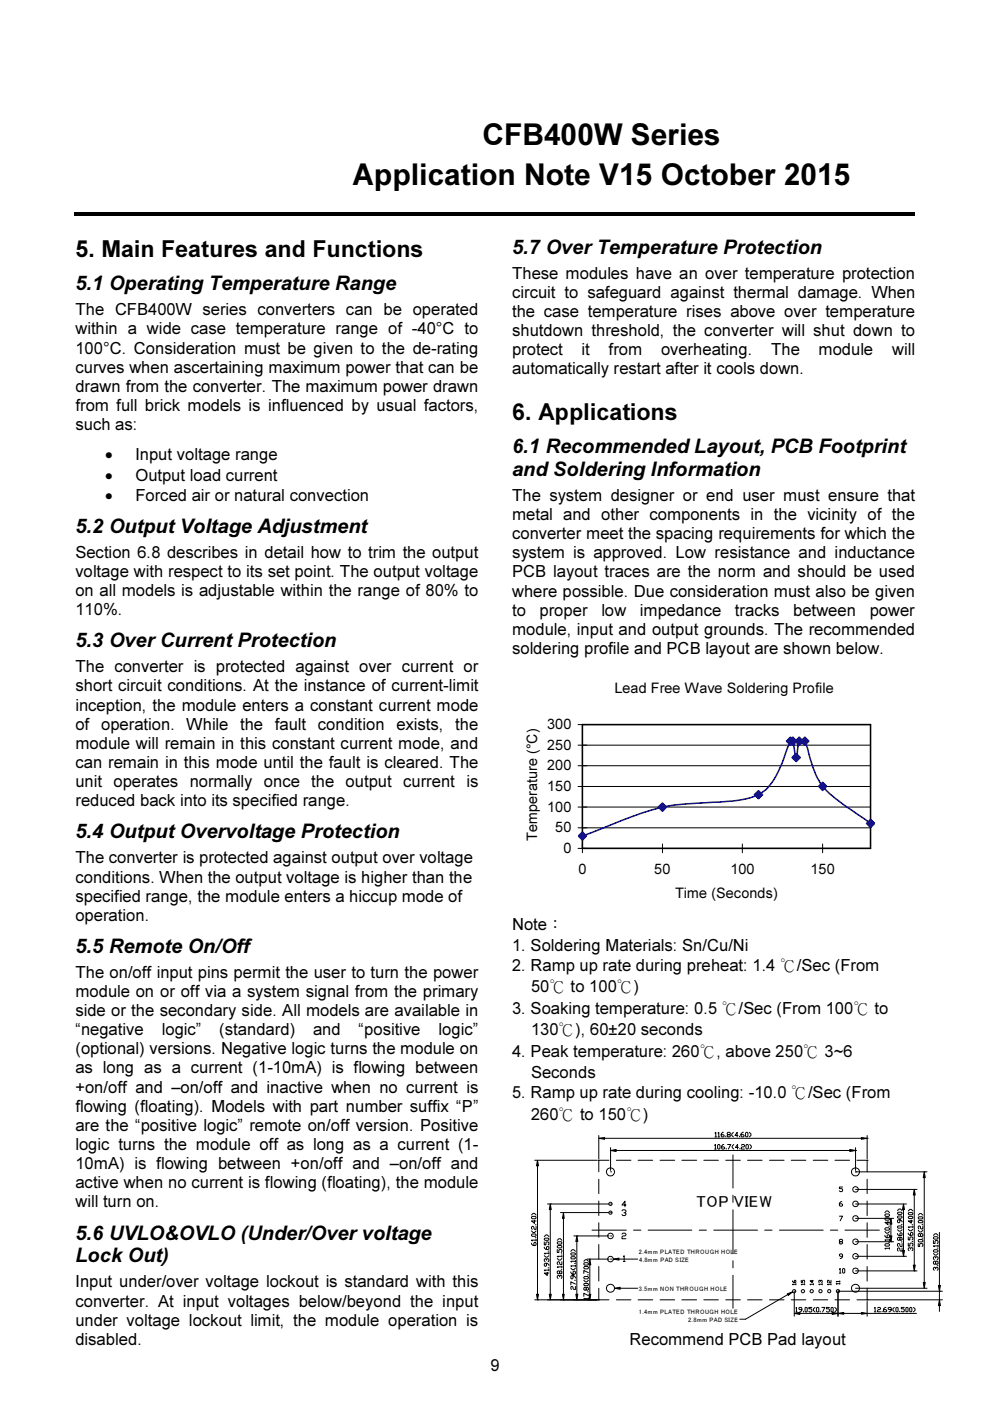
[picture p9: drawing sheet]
<svg xmlns="http://www.w3.org/2000/svg" width="210mm" height="297mm" viewBox="0 0 210 297" stroke-linecap="round" stroke-linejoin="round" font-family="sans-serif">
<defs><g id="words">
<g font-size="6.3">
<text x="102.3" y="30.8">CFB400W Series</text>
<text x="74.8" y="39.2">Application Note V15 October 2015</text>
</g>
<g font-size="5">
<text x="16" y="54.4">5. Main Features and Functions</text>
<text x="108.6" y="88.9">6. Applications</text>
</g>
<g font-size="4.2">
<text x="108.6" y="53.8">5.7 Over Temperature Protection</text>
<text x="16" y="61.6">5.1 Operating Temperature Range</text>
<text x="108.6" y="96.1">6.1 Recommended Layout, PCB Footprint</text>
<text x="108.6" y="100.9">and Soldering Information</text>
<text x="16" y="113">5.2 Output Voltage Adjustment</text>
<text x="16" y="137.2">5.3 Over Current Protection</text>
<text x="16" y="177.8">5.4 Output Overvoltage Protection</text>
<text x="16" y="202">5.5 Remote On/Off</text>
<text x="16" y="262.8">5.6 UVLO&amp;OVLO (Under/Over voltage</text>
<text x="16" y="267.7">Lock Out)</text>
</g>
<g font-size="3.5">
<text x="108.6" y="59.1">These modules have an over temperature protection</text>
<text x="108.6" y="63.1">circuit to safeguard against thermal damage. When</text>
<text x="16" y="66.8">The CFB400W series converters can be operated</text>
<text x="16" y="70.9">within a wide case temperature range of -40°C to</text>
<text x="108.6" y="67.2">the case temperature rises above over temperature</text>
<text x="108.6" y="71.2">shutdown threshold, the converter will shut down to</text>
<text x="16" y="75">100°C. Consideration must be given to the de-rating</text>
<text x="108.6" y="75.3">protect</text>
<text x="123.3" y="75.3">it</text>
<text x="129" y="75.3">from</text>
<text x="140.2" y="75.3">overheating.</text>
<text x="163.5" y="75.3">The</text>
<text x="173.6" y="75.3">module</text>
<text x="189.1" y="75.3">will</text>
<text x="16" y="79">curves when ascertaining maximum power that can be</text>
<text x="16" y="83.1">drawn from the converter. The maximum power drawn</text>
<text x="108.6" y="79.3">automatically restart after it cools down.</text>
<text x="16" y="87.1">from full brick models is influenced by usual factors,</text>
<text x="16" y="91.2">such as:</text>
<text x="22.3" y="97.6">•</text>
<text x="22.3" y="101.9">•</text>
<text x="28.7" y="97.6">Input voltage range</text>
<text x="28.7" y="101.9">Output load current</text>
<text x="22.3" y="106.2">•</text>
<text x="28.7" y="106.2">Forced air or natural convection</text>
<text x="108.6" y="106.2">The system designer or end user must ensure that</text>
<text x="108.6" y="110.3">metal and other components in the vicinity of the</text>
<text x="16" y="118.3">Section 6.8 describes in detail how to trim the output</text>
<text x="108.6" y="114.3">converter meet the spacing requirements for which the</text>
<text x="108.6" y="118.4">system is approved. Low resistance and inductance</text>
<text x="16" y="122.3">voltage with respect to its set point. The output voltage</text>
<text x="108.6" y="122.4">PCB layout traces are the norm and should be used</text>
<text x="16" y="126.4">on all models is adjustable within the range of 80% to</text>
<text x="16" y="130.5">110%.</text>
<text x="108.6" y="126.5">where possible. Due consideration must also be given</text>
<text x="108.6" y="130.6">to</text>
<text x="114.4" y="130.6">proper</text>
<text x="127.5" y="130.6">low</text>
<text x="135.7" y="130.6">impedance</text>
<text x="155.8" y="130.6">tracks</text>
<text x="168.2" y="130.6">between</text>
<text x="184.4" y="130.6">power</text>
<text x="108.6" y="134.6">module, input and output grounds. The recommended</text>
<text x="16" y="142.5">The converter is protected against over current or</text>
<text x="108.6" y="138.7">soldering profile and PCB layout are shown below.</text>
<text x="16" y="146.6">short circuit conditions. At the instance of current-limit</text>
<text x="16" y="150.7">inception, the module enters a constant current mode</text>
<text x="16" y="154.7">of operation. While</text>
<text x="50.9" y="154.7">the</text>
<text x="58.3" y="154.7">fault</text>
<text x="67.4" y="154.7">condition</text>
<text x="84" y="154.7">exists,</text>
<text x="96.5" y="154.7">the</text>
<text x="16" y="158.8">module will remain in this constant current mode, and</text>
<text x="16" y="162.9">can remain in this mode until the fault is cleared. The</text>
<text x="16" y="166.9">unit operates normally once the output current is</text>
<text x="16" y="170.9">reduced back into its specified range.</text>
<text x="16" y="183">The converter is protected against output over voltage</text>
<text x="16" y="187.1">conditions. When the output voltage is higher than the</text>
<text x="16" y="191.2">specified range, the module enters a hiccup mode of</text>
<text x="16" y="195.2">operation.</text>
<text x="108.6" y="197.1">Note：</text>
<text x="108.6" y="201.6">1. Soldering Materials: Sn/Cu/Ni</text>
<text x="16" y="207.3">The on/off input pins permit the user to turn the power</text>
<text x="108.6" y="205.8">2. Ramp up rate during preheat: 1.4 ℃/Sec (From</text>
<text x="16" y="211.4">module on or off via a system signal from the primary</text>
<text x="16" y="215.4">side or the secondary side. All models are available in</text>
<text x="108.6" y="214.9">3. Soaking temperature: 0.5 ℃/Sec (From 100℃ to</text>
<text x="112.6" y="210.4">50℃ to 100℃)</text>
<text x="16" y="219.5">“negative</text>
<text x="34.3" y="219.5">logic”</text>
<text x="46.5" y="219.5">(standard)</text>
<text x="66.4" y="219.5">and</text>
<text x="76" y="219.5">“positive</text>
<text x="93" y="219.5">logic”</text>
<text x="112.6" y="219.5">130℃), 60±20 seconds</text>
<text x="16" y="223.6">(optional) versions. Negative logic turns the module on</text>
<text x="16" y="227.6">as long as a current (1-10mA) is flowing between</text>
<text x="108.6" y="224.1">4. Peak temperature: 260℃, above 250℃ 3~6</text>
<text x="16" y="231.6">+on/off and –on/off and inactive when no current is</text>
<text x="108.6" y="232.7">5. Ramp up rate during cooling: -10.0 ℃/Sec (From</text>
<text x="112.6" y="228.6">Seconds</text>
<text x="16" y="235.7">flowing (floating). Models with part number suffix “P”</text>
<text x="16" y="239.8">are the “positive logic” remote on/off version. Positive</text>
<text x="112.6" y="237.4">260℃ to 150℃)</text>
<text x="16" y="243.8">logic turns the module off as long as a current (1-</text>
<text x="16" y="247.9">10mA) is flowing between +on/off and –on/off and</text>
<text x="16" y="251.9">active when no current is flowing (floating), the module</text>
<text x="16" y="256">will turn on.</text>
<text x="16" y="273">Input under/over voltage lockout is standard with this</text>
<text x="16" y="277">converter. At input voltages below/beyond the input</text>
<text x="16" y="281.1">under voltage lockout limit, the module operation is</text>
<text x="16" y="285.1">disabled.</text>
<text x="133.5" y="285.1">Recommend PCB Pad layout</text>
<text x="104" y="290.6">9</text>
</g>
<text font-size="3.4" x="147.7" y="255.8">TOP VIEW</text>
<g font-size="3.1">
<text x="130.3" y="146.9">Lead Free Wave Soldering Profile</text>
<text x="116" y="154.6">300</text>
<text x="116" y="159">250</text>
<text x="116" y="167.7">150</text>
<text x="116" y="163.3">200</text>
<text x="116" y="172.1">100</text>
<text x="113.9" y="178.4" transform="rotate(-90 113.9 178.4)">Temperature (°C)</text>
<text x="117.7" y="176.5">50</text>
<text x="119.5" y="180.8">0</text>
<text x="122.6" y="185.3">0</text>
<text x="138.7" y="185.3">50</text>
<text x="154.9" y="185.3">100</text>
<text x="171.9" y="185.3">150</text>
<text x="143.1" y="190.3">Time (Seconds)</text>
</g>
<g font-size="1.4">
<text x="135.5" y="265.9">2.4mm PLATED THROUGH HOLE</text>
<text x="135.5" y="267.6">4.8mm PAD SIZE</text>
<text x="135.5" y="273.7">3.5mm NON THROUGH HOLE</text>
<text x="135.5" y="278.7">1.4mm PLATED THROUGH HOLE</text>
<text x="145.9" y="280.3">2.8mm PAD SIZE</text>
</g>
</g></defs>
<path d="M15.7 45h45.4v.8h-45.4zM60.8 45h.8v.8h-.8zM61.6 45h132.4v.8h-132.4z" fill="#000"/>
<path d="M123.5 153.6h61.1v26.3h-61.1z" fill-rule="evenodd" fill="#fff"/>
<path d="M122.6 158h62M122.6 153.6h62M123.5 153.6v27.2M122.6 175.5h62M122.6 171.1h62M122.6 166.8h62M122.6 162.3h62M122.6 179.9h62M140.5 178.9v1.9M157.4 178.9v1.9M174.4 178.9v1.9" fill="none" stroke="#000" stroke-width=".21"/>
<path d="M123.5 153.6h61.1v26.3h-61.1z" fill="none" stroke="#000" stroke-width=".33"/>
<path d="M184.6 174.6l-1.3-1a49.4 49.4 0 0 1-8.4-6.3 17.3 17.3 0 0 1-3.5-7.8l-.6-2a.81 .81 0 0 0-1-.6 .81 .81 0 0 0-.6 1l-.4 2.7-.7-3.5h-.5l-.7 1.6a25 25 0 0 1-3.9 8 9 9 0 0 1-6.4 3l-2.6 .2a97.5 97.5 0 0 0-13.5 1.2 106.5 106.5 0 0 0-14.9 5.4l-2.1 .7" fill="none" stroke="#000080" stroke-width=".33"/>
<path d="M123.5 176.4l.8 .8-.8 .9-.9-.9z" fill-rule="evenodd" fill="#000080"/>
<path d="M123.5 176.4l.8 .8-.8 .9-.9-.9z" fill="none" stroke="#000080" stroke-width=".33"/>
<path d="M139.6 171.1l.9-.8 .8 .8-.8 .9z" fill-rule="evenodd" fill="#000080"/>
<path d="M139.6 171.1l.9-.8 .8 .8-.8 .9z" fill="none" stroke="#000080" stroke-width=".33"/>
<path d="M159.9 168.5l.9-.9 .9 .9-.9 .8z" fill-rule="evenodd" fill="#000080"/>
<path d="M159.9 168.5l.9-.9 .9 .9-.9 .8z" fill="none" stroke="#000080" stroke-width=".33"/>
<path d="M167.6 156.3l.9 .8-.9 .9-.8-.9z" fill-rule="evenodd" fill="#000080"/>
<path d="M167.6 156.3l.9 .8-.9 .9-.8-.9z" fill="none" stroke="#000080" stroke-width=".33"/>
<path d="M167.3 157.1l.8-.8 .9 .8-.9 .9z" fill-rule="evenodd" fill="#000080"/>
<path d="M167.3 157.1l.8-.8 .9 .8-.9 .9z" fill="none" stroke="#000080" stroke-width=".33"/>
<path d="M167.9 160.6l.9-.8 .9 .8-.9 .9z" fill-rule="evenodd" fill="#000080"/>
<path d="M167.9 160.6l.9-.8 .9 .8-.9 .9z" fill="none" stroke="#000080" stroke-width=".33"/>
<path d="M169.5 156.3l.8 .8-.8 .9-.9-.9z" fill-rule="evenodd" fill="#000080"/>
<path d="M168.6 157.1l.9-.8 .8 .8-.8 .9z" fill="none" stroke="#000080" stroke-width=".33"/>
<path d="M169.8 157.1l.8-.8 .9 .8-.9 .9z" fill-rule="evenodd" fill="#000080"/>
<path d="M169.8 157.1l.8-.8 .9 .8-.9 .9z" fill="none" stroke="#000080" stroke-width=".33"/>
<path d="M174.4 165.9l.9 .8-.9 .9-.8-.9z" fill-rule="evenodd" fill="#000080"/>
<path d="M173.6 166.7l.8-.8 .9 .8-.9 .9z" fill="none" stroke="#000080" stroke-width=".33"/>
<path d="M184.6 173.7l.9 .9-.9 .9-.9-.9z" fill-rule="evenodd" fill="#000080"/>
<path d="M184.6 173.7l.9 .9-.9 .9-.9-.9z" fill="none" stroke="#000080" stroke-width=".33"/>
<g fill="#000">
<path d="M114 246l.2 1.2h-.5zM116.7 255.3l.2 1.2h-.4zM119.5 257.1l.1 1.2h-.3zM127 241.3l1.2-.1v.4zM129.5 243.9l1.1-.2v.4zM180.2 243.7l1.2 .2-1.2 .2zM182.6 241.2l1.3 .1-1.3 .3zM188.9 258.3l.2 1.2h-.4zM191.6 255.3l.2 1.2h-.5zM193.8 252.2l.3 1.2h-.5zM196 248.5l.2 1.2h-.5zM113.7 274.4h.5l-.2 1.2z"/>
<path d="M116.5 274.4h.4l-.2 1.2zM119.3 274.4h.3l-.1 1.2zM122.1 274.4h.4l-.2 1.2zM122.3 262l.2 1.2h-.4zM124.9 274.4h.4l-.2 1.2zM125.1 267l.2 1.2h-.4zM130 267l1.2-.3v.5zM130.3 273.1l1.2-.2v.4zM166.9 274.3l1.2-.4-1 .8zM168.4 278.5l1.2-.2v.4zM176.4 278.3l1.3 .2-1.3 .2zM177.7 278.5l1.2-.2v.3z"/>
<path d="M182.6 278.3l1.3 .2-1.3 .1zM188.7 262h.4l-.2 1.3zM191.3 265.1h.5l-.2 1.3zM193.6 268.2h.5l-.3 1.3zM195.7 271.9h.5l-.2 1.2zM199.2 275.6l.2 1.2h-.4zM199 272.5h.4l-.2 1.3z"/>
</g>
<g fill="none" stroke="#000" stroke-width=".21">
<path d="M112.7 258.1l.2-.2h.6l.2 .3-.2 .2h-.6zM112.7 257.6l.3-.3h.3l.4 .3M113.3 258.7v.7l-.6-.5h1M113.4 246h13.3M113.5 259.7h.2M114 246l.2 1.2h-.5zM114 247.2v27.2M116.1 255.3h13M116.7 255.3l.2 1.2h-.4zM116.7 255.3h.1M116.7 256.5v17.9M118.8 257.1h10.3"/>
<path d="M119.5 257.1l.1 1.2h-.3zM119.5 258.3v16.1M127 241.3l1.2-.1v.4zM127 240.7v5M127 250v3.1M127 254.6v3.1M127 259.2v3.1M128.2 241.3h54.4M129.1 246h-2.1v2.5M129.2 256.9a.34 .34 0 0 1 .5 0 .34 .34 0 0 1-.1 .5l-.4-.1-.1-.2zM129.3 254.9a.35 .35 0 0 1 .5 .2 .35 .35 0 0 1-.2 .5l-.5-.2zM129.5 243.9l1.1-.2v.4z"/>
<path d="M129.5 255.3h.1M129.5 257.1h.1M129.5 248.5h.1M129.5 243.3v4.9M130.6 243.9h49.6M130.7 246h3.1M131.9 256.7l.2-.2h.4l.2 .4-.4 .2M132.5 257.1l.2 .2-.2 .4h-.4l-.2-.2M132.7 255.5h-.8l.6-.8v1.2M135.3 246h3.1M140 246h3M144.6 246h3.1"/>
<path d="M149.2 246h3.1M151.5 242.8l.2-.1v.9M151.5 243.6h.3M151.6 240.2l.2-.1v.9M151.6 241h.3M152.1 242.8l.2-.1 .4 .1v.7l-.2 .1-.4-.1zM152.2 240.2l.2-.1v.9M152.2 241h.4M153.4 240.1l-.5 .3v.5l.2 .1 .4-.1-.1-.3h-.5M153.5 242.7l-.5 .3v.5l.1 .1h.4l.1-.1-.1-.3h-.5M153.9 246h3.1M153.9 240.9v.1"/>
<path d="M154 243.5v.1M154.3 242.7h.6l-.5 .9M154.3 240.6l-.1-.2 .1-.3h.4l.2 .3-.2 .2h-.4l-.1 .3 .1 .1h.4l.2-.1-.2-.3M155.4 244.9v7M155.4 253.4v1.5M155.4 256.5v9.2M155.5 240.1l-.3 .3v.3l.3 .3M155.6 242.7l-.4 .3v.3l.4 .3M156.5 240.7h-.7l.5-.6v.9M156.5 243.3h-.6l.5-.6v.9M156.8 240.9v.1M156.9 243.5v.1"/>
<path d="M157.2 242.8l.2-.1h.3l.2 .1-.2 .4-.5 .1v.3h.7M157.6 240.1l-.5 .3v.5l.2 .1h.3l.2-.1-.2-.3h-.5M158.1 240.2l.1-.1 .4 .1v.7l-.2 .1-.3-.1zM158.2 242.8l.1-.1 .4 .1v.7l-.2 .1-.3-.1zM158.5 246h3.1M158.9 240.1l.3 .3v.3l-.3 .3M159 242.7l.3 .3v.3l-.3 .3M163.2 246h3M167.8 246h3.1M172.4 246h3.1M177 246h3.1M178 257.9h.6l-.5 .9"/>
<path d="M178.5 254.8l-.5 .3v.5l.1 .1h.4l.1-.3-.1-.2h-.5M178.6 251.7h-.6v.3h.5l.1 .2-.1 .4h-.4l-.1-.1M180.2 243.7l1.2 .2-1.2 .2zM181.4 252.2h.1M181.4 255.3h.1M181.4 258.3h.1M181.4 248.5h.1M181.4 243.9h.1M181.4 243.3v4.9M181.7 252.2h12.7M181.7 255.3h10.5M181.7 258.3h7.8"/>
<path d="M181.7 246h2.2M181.7 248.5h14.9M182.6 241.2l1.3 .1-1.3 .3zM183.9 246h.1M183.9 241.3h.1M183.9 240.7v5M183.9 246v2.5M183.9 250v3.1M183.9 254.6v3.1M183.9 259.2v3.1M187.6 258.4l.2-.2h.6l.2 .3-.2 .2h-.6zM187.6 257.6l.2-.2h.6l.2 .3-.2 .2h-.6z"/>
<path d="M187.6 257.1l.3-.3h.4l.3 .3M188.3 259v.7l-.7-.5h1M188.4 260h.2M188.9 258.3l.2 1.2h-.4zM188.9 259.5v2.5M190.3 257.2l.2-.2h.6l.2 .3-.2 .2h-.6zM190.3 256.7l.3-.4h.3l.4 .4M190.5 257.8h.6l.2 .3-.8 .2-.2-.2zM190.8 258.6v.5l-.2 .1-.3-.1 .2-.5h.4l.4 .5M191.1 259.6h.2M191.6 255.3l.2 1.2h-.5zM191.6 256.5v8.6"/>
<path d="M192.6 258.1l.1-.2h.7l.1 .3-.1 .2h-.7zM192.6 257.2l.8-.1 .1 .3-.1 .2h-.7zM192.6 256.8l.3-.4h.3l.3 .4M193.2 258.7v.6l-.6-.4h.9M193.4 259.7h.1M193.5 260v.3M193.8 252.2l.3 1.2h-.5zM193.8 253.4v14.8M194.7 257.6l.3-.3h.3l.4 .3M194.8 258.8h.7l.2 .3-.2 .1h-.7l-.1-.1zM194.8 258h.7l.2 .3-.2 .1h-.7l-.1-.1zM195.5 259.6h.2"/>
<path d="M195.7 259.9v.7h-.4l-.3-.7-.3 .2 .1 .5M196 248.5l.2 1.2h-.5zM196 248.5h.1M196 249.7v22.2M112.7 263.6l.3 .5h.5l.2-.2v-.3l-.4-.2-.1 .7M112.7 261l.3 .3h.3l.4-.3M112.9 261.6h.6l.2 .4-.2 .1h-.6l-.2-.1zM113.4 275.6h13.3M113.5 262.4h.2M113.7 262.9h-1l.2 .2M113.7 260v.6h-.4l-.1-.4-.3-.2-.2 .2 .2 .4M113.7 262.8v.3"/>
<path d="M113.7 274.4h.5l-.2 1.2zM114 275.6h.1M115.4 262.6l.8-.1 .2 .3-.2 .2h-.6zM115.4 266.2l.3 .3h.3l.4-.3M115.4 264.4l.3 .5h.5l.2-.1v-.4l-.2-.1-.3 .1v.5M115.4 263.3v.6h.3l.2-.6h.3l.2 .2-.2 .4M115.4 262.2l.3-.4h.3l.4 .4M115.9 267.8v.5l-.3 .2-.2-.2 .2-.5h.4l.4 .5M115.9 267.2l-.2-.3h-.1l-.2 .1 .2 .5M115.9 267l.1-.1 .4 .1-.2 .5M116 269.8v.6l-.6-.5h1M116.2 268.8h.2"/>
<path d="M116.2 265.3h.2M116.4 269.3h-1l.2 .2M116.4 265.7h-1l.2 .2M116.4 265.6v.3M116.4 269.1v.4M116.5 274.4h.4l-.2 1.2zM118.2 264.2l.1-.1h.7l.1 .3-.1 .2h-.7zM118.2 266.8l.3 .4h.3l.3-.4M118.2 264.9v.7h.3v-.6l.2-.1 .4 .1-.1 .6M118.2 263l.3-.4h.3l.3 .4M118.3 263.3h.7l.1 .3-.1 .2h-.7l-.1-.2zM118.7 270.7l-.2-.3-.3 .2v.3l.1 .2"/>
<path d="M118.7 270.6l.1-.2 .3 .2-.1 .5M118.7 269.6l.1-.1 .3 .1-.1 .5-.3-.2v-.3l-.2-.1-.3 .1v.3l.1 .2 .4-.2M119 269.1h.1M119 265.9h.1M119.1 268.6h-.9l.1 .2M119.1 267.5v.6h-.3l-.1-.4-.4-.2-.1 .2 .1 .4M119.1 266.4h-.9l.1 .1M119.1 266.2v.3M119.1 268.5v.3M119.3 274.4h.3l-.1 1.2zM119.5 275.6h.1M121 265.8l.8-.2 .2 .3-.2 .2h-.6z"/>
<path d="M121 269.7l.3 .5h.5l.2-.2v-.3l-.3-.2-.2 .2v.5M121 268.9l.3 .3h.4l.3-.3M121 265.3l.3-.3h.4l.3 .3M121.2 266.4h.6l.2 .3-.2 .2h-.6l-.2-.2zM121.5 270.5v.5l-.3 .1-.2-.1 .2-.5h.5l.3 .5M121.7 262h7.4M121.8 271.4h.2M121.8 267.9h.2M122 272.8v.6h-.3l-.4-.6-.3 .1 .2 .5M122 272.2l-1-.4v.6M122 268.4h-1l.2 .1M122 267.4h-1l.2 .2"/>
<path d="M122 267.3v.3M122 268.2v.3M122.1 274.4h.4l-.2 1.2zM122.3 262l.2 1.2h-.4zM122.3 262h.1M122.3 263.2v11.2M123.8 272.2l.8-.1 .2 .3-.2 .2h-.6zM123.8 270.8l.2-.2h.6l.2 .4-.2 .1h-.6zM123.8 271.4l.3 .4h.3l.4-.4M123.8 267.4l.3-.3h.3l.4 .3M124 268.5h.6l.2 .4-.2 .1h-.6l-.2-.1zM124 267.7h.6l.2 .4-.2 .1h-.6l-.2-.1z"/>
<path d="M124.3 273.1l.1-.2 .4 .2-.2 .5-.3-.2-.2-.5-.3 .2 .2 .5 .3-.2M124.5 267h4.6M124.6 273.9h.2M124.6 270.3h.2M124.8 275.3h-1l.2 .2M124.8 274.7l-1-.5v.7M124.8 269.8l-1-.4v.6M124.8 275.2v.3M124.9 274.4h.4l-.2 1.2zM125.1 267l.2 1.2h-.4zM125.1 268.2v6.2M125.5 260.8h7.3"/>
<path d="M127 273.1v2.5h2.1M127 263.9v3.1M127 268.5v3.1M129.5 262h.1M129.5 267h.1M130 267l1.2-.3v.5zM130.3 273.1l1.2-.2v.4zM130.7 275.6h3.1M131.2 267h4M131.5 273.1h3.7M131.9 261.7l.2-.2h.4l.2 .2-.2 .3h-.4l-.2 .3v.3h.8M132.2 266.4l.1-.2v1.3"/>
<path d="M132.2 267.5h.3M134.3 260.8h1.6M135.3 275.6h3.1M137.4 260.8h9.3M140 275.6h3M144.6 275.6h3.1M148.3 260.8h1.5M149.2 275.6h3.1M151.3 260.8h9.3M153.9 275.6h3.1M155.4 267.3v1.5M155.4 270.4v7"/>
<path d="M158.5 275.6h3.1M162.1 260.8h1.6M163.2 275.6h3M165.3 260.8h9.2M166.9 274.3l1.2-.4-1 .8zM167 274.5l-8.9 5.2h-1.3M167.8 275.6h3.1M168 271.6l.3 .3h.4v-.5l-.3 .2v.3M168.4 278.5l1.2-.2v.4zM168.4 273.8h.1M168.4 274.1v5M168.7 277.3l.2-.1v1"/>
<path d="M168.7 272.3h-.7l.1 .1M168.7 278.2h.3M168.7 272.2v.2M169.6 278.5h6.8M169.9 271.4v.5h.2l.2-.5 .3 .2-.1 .3M170 273.5l.4-.1a.34 .34 0 0 1 .2 .5 .34 .34 0 0 1-.5 .1 .34 .34 0 0 1-.1-.5zM170 277.7h-.5l-.1-.4 .1-.1 .5 .1v.5l-.5 .4M170.3 278v.2M170.6 272.3h-.7l.1 .1M170.6 272.2v.2M170.7 277.3l.1-.1 .4 .1v.7l-.2 .2-.3-.2zM172.1 277.2h-.6v.3h.5l.1 .2v.3l-.1 .2-.5-.2"/>
<path d="M172.2 271.4v.5l-.5-.3h.8M172.4 275.6h3.1M172.5 272.3h-.8l.2 .1M172.5 272.2v.2M172.8 277.2l-.3 .3v.3l.3 .4M173.1 277.3l.2-.1 .3 .1v.7l-.2 .2-.3-.2zM173.9 278v.2M173.9 271.7l-.2-.3v.5M173.9 271.6l.2-.2 .2 .2-.1 .3M174.2 277.2h.7l-.5 1M174.3 272.3h-.7l.1 .1M174.3 272.2v.2"/>
<path d="M175.9 277.2h-.7v.3h.5l.2 .2-.2 .5h-.3l-.2-.2M176.1 260.8h1.5M176.2 277.3l.2-.1 .3 .1-.2 .9-.3-.2zM176.2 272.3h-.8l.2 .1M176.2 271.4v.5h-.3l-.2-.5-.3 .2 .2 .3M176.2 272.2v.2M176.4 278.3l1.3 .2-1.3 .2zM177 277.2l.3 .3v.3l-.3 .4M177 275.6h3.1M177.7 278.5l1.2-.2v.3zM177.7 273.8h.1M177.7 278.5h.1"/>
<path d="M177.7 274.1v5M178 269.1l.1-.2v1M178 273.8h21.8M178 269.9h.3M178.1 272.2h-.8l.1 .1M178.1 271.7h-.8l.1 .1M178.1 271.6v.2M178.1 272v.3M178.1 263.3l-.1-.2 .1-.3h.4l.1 .3-.1 .2h-.4l-.1 .3 .1 .1h.4l.1-.1-.1-.3M178.6 266.4h-.5l-.1-.2 .1-.3h.4l.1 .1v.5l-.5 .3M178.8 268.9l.3 .2v.6l-.2 .2-.3-.2zM178.9 278.5h3.7"/>
<path d="M179.2 260.8h7.2M181.4 269.5h.1M181.4 266.4h.1M181.4 263.3h.1M181.4 273.1h.1M181.7 273.1h14.9M181.7 269.5h12.7M181.7 266.4h10.5M181.7 263.3h7.8M181.7 275.6h2.2M182.6 278.3l1.3 .2-1.3 .1zM183.9 275.6h.1"/>
<path d="M183.9 278.5h10.4M183.9 263.9v3.1M183.9 268.5v3.1M183.9 273.1v2.5M183.9 275.9v3.2M184.1 275.6h15.7M185.4 277.3l.1-.1v.9M185.4 278.1h.3M186.1 277.3l.1-.1 .5 .1-.2 .4-.4 .1v.3h.6M187 278v.1M187.6 263.9l.2-.2h.6l.2 .3-.2 .2h-.6zM187.6 261.9l.3 .5h.5l.2-.1v-.4l-.2-.1-.3 .1v.5"/>
<path d="M187.6 261.1l.3 .4h.4l.3-.4M187.8 260.3h.6l.2 .3-.2 .2h-.6l-.2-.2zM187.8 277.2l-.5 .3v.5l.2 .1 .5-.1-.2-.3h-.5M188.4 263.4h.2M188.6 264.7h-1l.2 .1M188.6 262.9h-1l.2 .2M188.6 262.7v.4M188.6 264.5v.3M188.7 262h.4l-.2 1.3zM188.9 263.3h.1M189 277.7h-.5l-.2-.4 .2-.1 .5 .1v.5l-.5 .3M189.6 277.2l-.3 .3v.3l.3 .3"/>
<path d="M189.9 277.3l.2-.1 .3 .1-.1 .8-.4-.1zM190.3 260.1l.8-.2 .2 .3-.2 .2h-.6zM190.3 261.5l.3 .5h.5l.2-.2-.2-.4-.3 .1v.5M190.3 260.7l.3 .3h.3l.4-.3M190.8 278v.1M190.8 262.5l.1-.2 .4 .2-.2 .5-.3-.2-.2-.5-.3 .2 .2 .5 .3-.2M191.1 263.3h.2M191.3 264.6v.7h-.4l-.1-.5-.3-.2-.2 .2v.3l.2 .2M191.3 263.7v.6h-.4l-.3-.6-.3 .1v.3l.2 .2M191.3 265.1h.5l-.2 1.3zM191.6 266.4h.1M191.7 277.2h-.6v.3h.5l.1 .2v.3l-.1 .1-.5-.1"/>
<path d="M192.1 277.3l.1-.1 .3 .1v.7l-.1 .1-.3-.1zM192.6 263.6v.6h.3l.1-.6 .5 .1v.3l-.1 .2M192.6 262.3v.6h.3l.1-.6h.4l.1 .1-.1 .5M192.6 261.5l.3 .4h.5l.1-.1v-.3l-.3-.2-.2 .2v.4M192.6 260.6l.3 .3h.3l.3-.3M192.9 277.3l.1-.1 .3 .1v.7l-.1 .1-.3-.1zM193 264.8l-.1-.3-.3 .2v.3l.1 .2M193 264.7l.2-.2 .3 .2v.3l-.1 .2M193.4 263.2h.1M193.5 260.1h-.9l.1 .2M193.6 268.2h.5l-.3 1.3zM193.7 277.2l.3 .3v.3l-.3 .3"/>
<path d="M193.8 269.5h.1M194.7 263.7v.6h.3v-.5l.2-.1 .5 .1v.3l-.2 .2M194.7 260.9l.3 .3h.3l.4-.3M194.8 262.8h.7l.2 .3-.2 .2h-.7l-.1-.2zM195.2 261.7l.1-.2 .4 .2v.3l-.4 .2-.1-.5-.4-.2-.1 .5 .1 .2 .4-.2M195.5 262.5h.2M195.7 271.9h.5l-.2 1.2zM197.9 265.1l.2-.1h.6l.2 .3-.2 .2h-.6zM197.9 265.8l.3 .3h.3l.4-.3M197.9 263v.7h.3l.2-.7h.3l.2 .2v.3l-.2 .2M197.9 261.9l.3-.3h.3l.4 .3M198.1 262.2h.6l.2 .4-.2 .1h-.6l-.2-.1z"/>
<path d="M198.4 269l-.2-.3h-.1l-.2 .2 .2 .4M198.4 268.9l.1-.2 .4 .2-.2 .4M198.4 267.5l.1-.1 .4 .1v.4l-.4 .2-.1-.2v-.4l-.3-.1-.2 .1v.4l.2 .2 .3-.2M198.4 266.7l-.2-.3-.3 .2v.3l.2 .2M198.4 266.6l.1-.2 .4 .2v.3l-.2 .2M198.7 268.4h.2M198.7 264.6h.2M198.9 264.2h-1l.2 .1M198.9 264v.3M199 272.5h.4l-.2 1.3zM199.2 275.6l.2 1.2h-.4zM199.2 273.8h.1"/>
<path d="M199.2 261.3v11.2M199.2 273.8v1.8M199.2 276.8v1.2"/>
<circle cx="129.4" cy="248.5" r=".85"/>
<circle cx="181.4" cy="248.5" r=".85"/>
<circle cx="181.4" cy="252.2" r=".6"/>
<circle cx="181.4" cy="258.3" r=".59"/>
<circle cx="181.4" cy="255.2" r=".59"/>
<circle cx="129.4" cy="262" r=".58"/>
<circle cx="129.4" cy="267" r=".58"/>
<circle cx="129.4" cy="273.1" r=".85"/>
<circle cx="168.4" cy="273.7" r=".34"/>
<circle cx="172.1" cy="273.8" r=".33"/>
<circle cx="173.9" cy="273.7" r=".34"/>
<circle cx="175.8" cy="273.7" r=".34"/>
<circle cx="177.7" cy="273.7" r=".34"/>
<circle cx="181.4" cy="266.4" r=".6"/>
<circle cx="181.4" cy="269.5" r=".6"/>
<circle cx="181.4" cy="273.1" r=".84"/>
<circle cx="181.4" cy="263.3" r=".59"/>
</g>
<use href="#words"/>
</svg>
